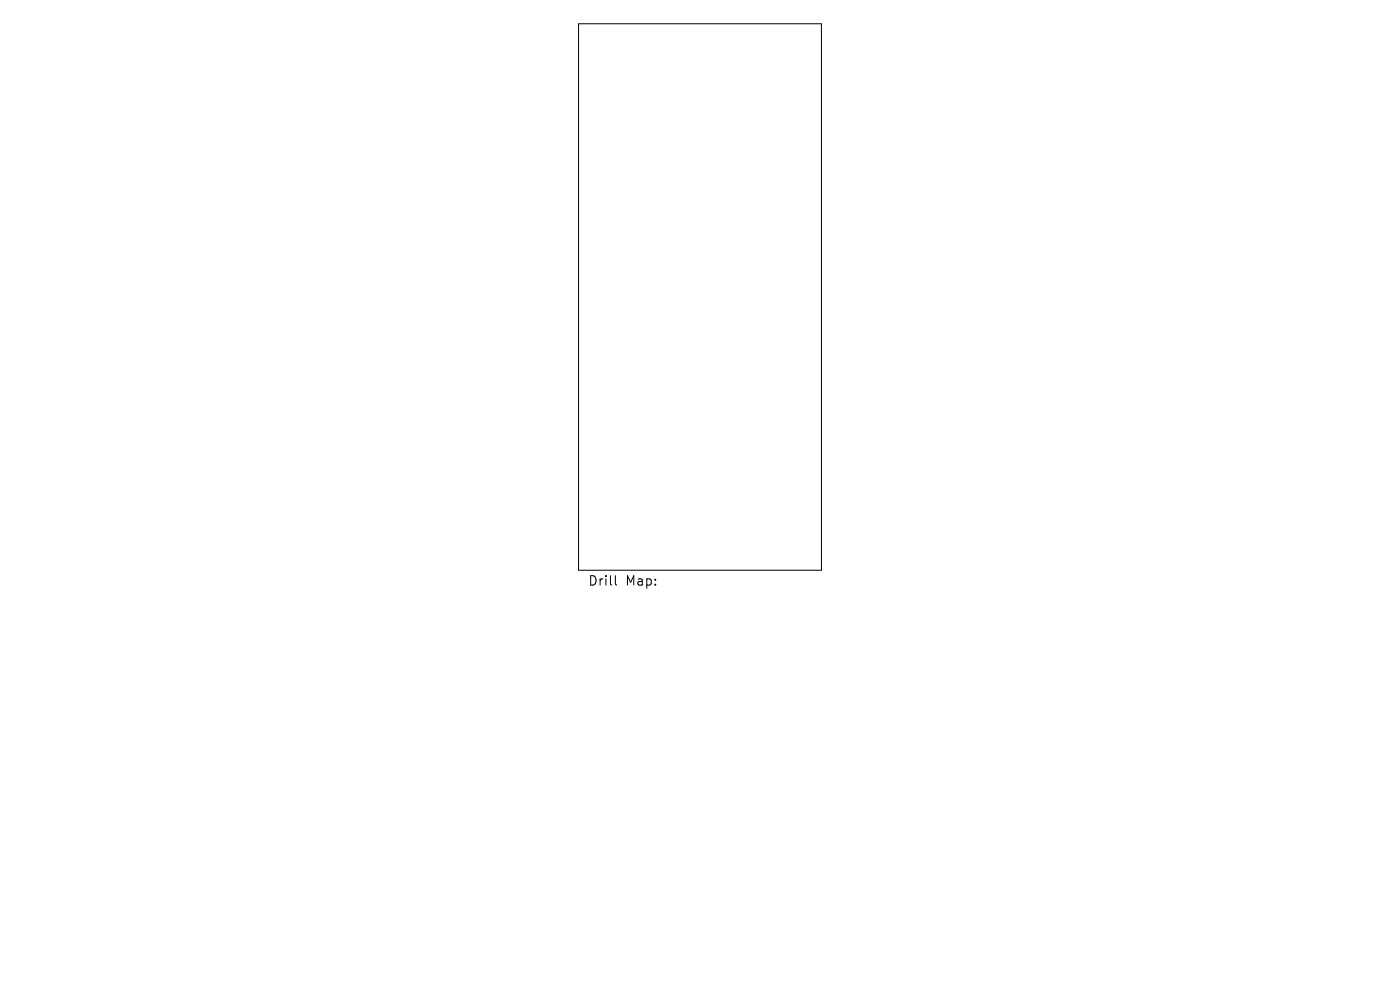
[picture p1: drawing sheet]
<svg xmlns="http://www.w3.org/2000/svg" width="297mm" height="210mm" viewBox="0 0 297 210" stroke-linecap="round" stroke-linejoin="round" font-family="sans-serif">
<defs><g id="words">
<g font-size="2.8">
<text x="124.7" y="124.5">Drill</text>
<text x="132.7" y="124.5">Map:</text>
</g>
</g></defs>
<path d="M122.7 5h51.6v116h-51.6zM130.5 122.1v1.7l.3 .3" fill="none" stroke="#000" stroke-width=".21"/>
<use href="#words"/>
</svg>
